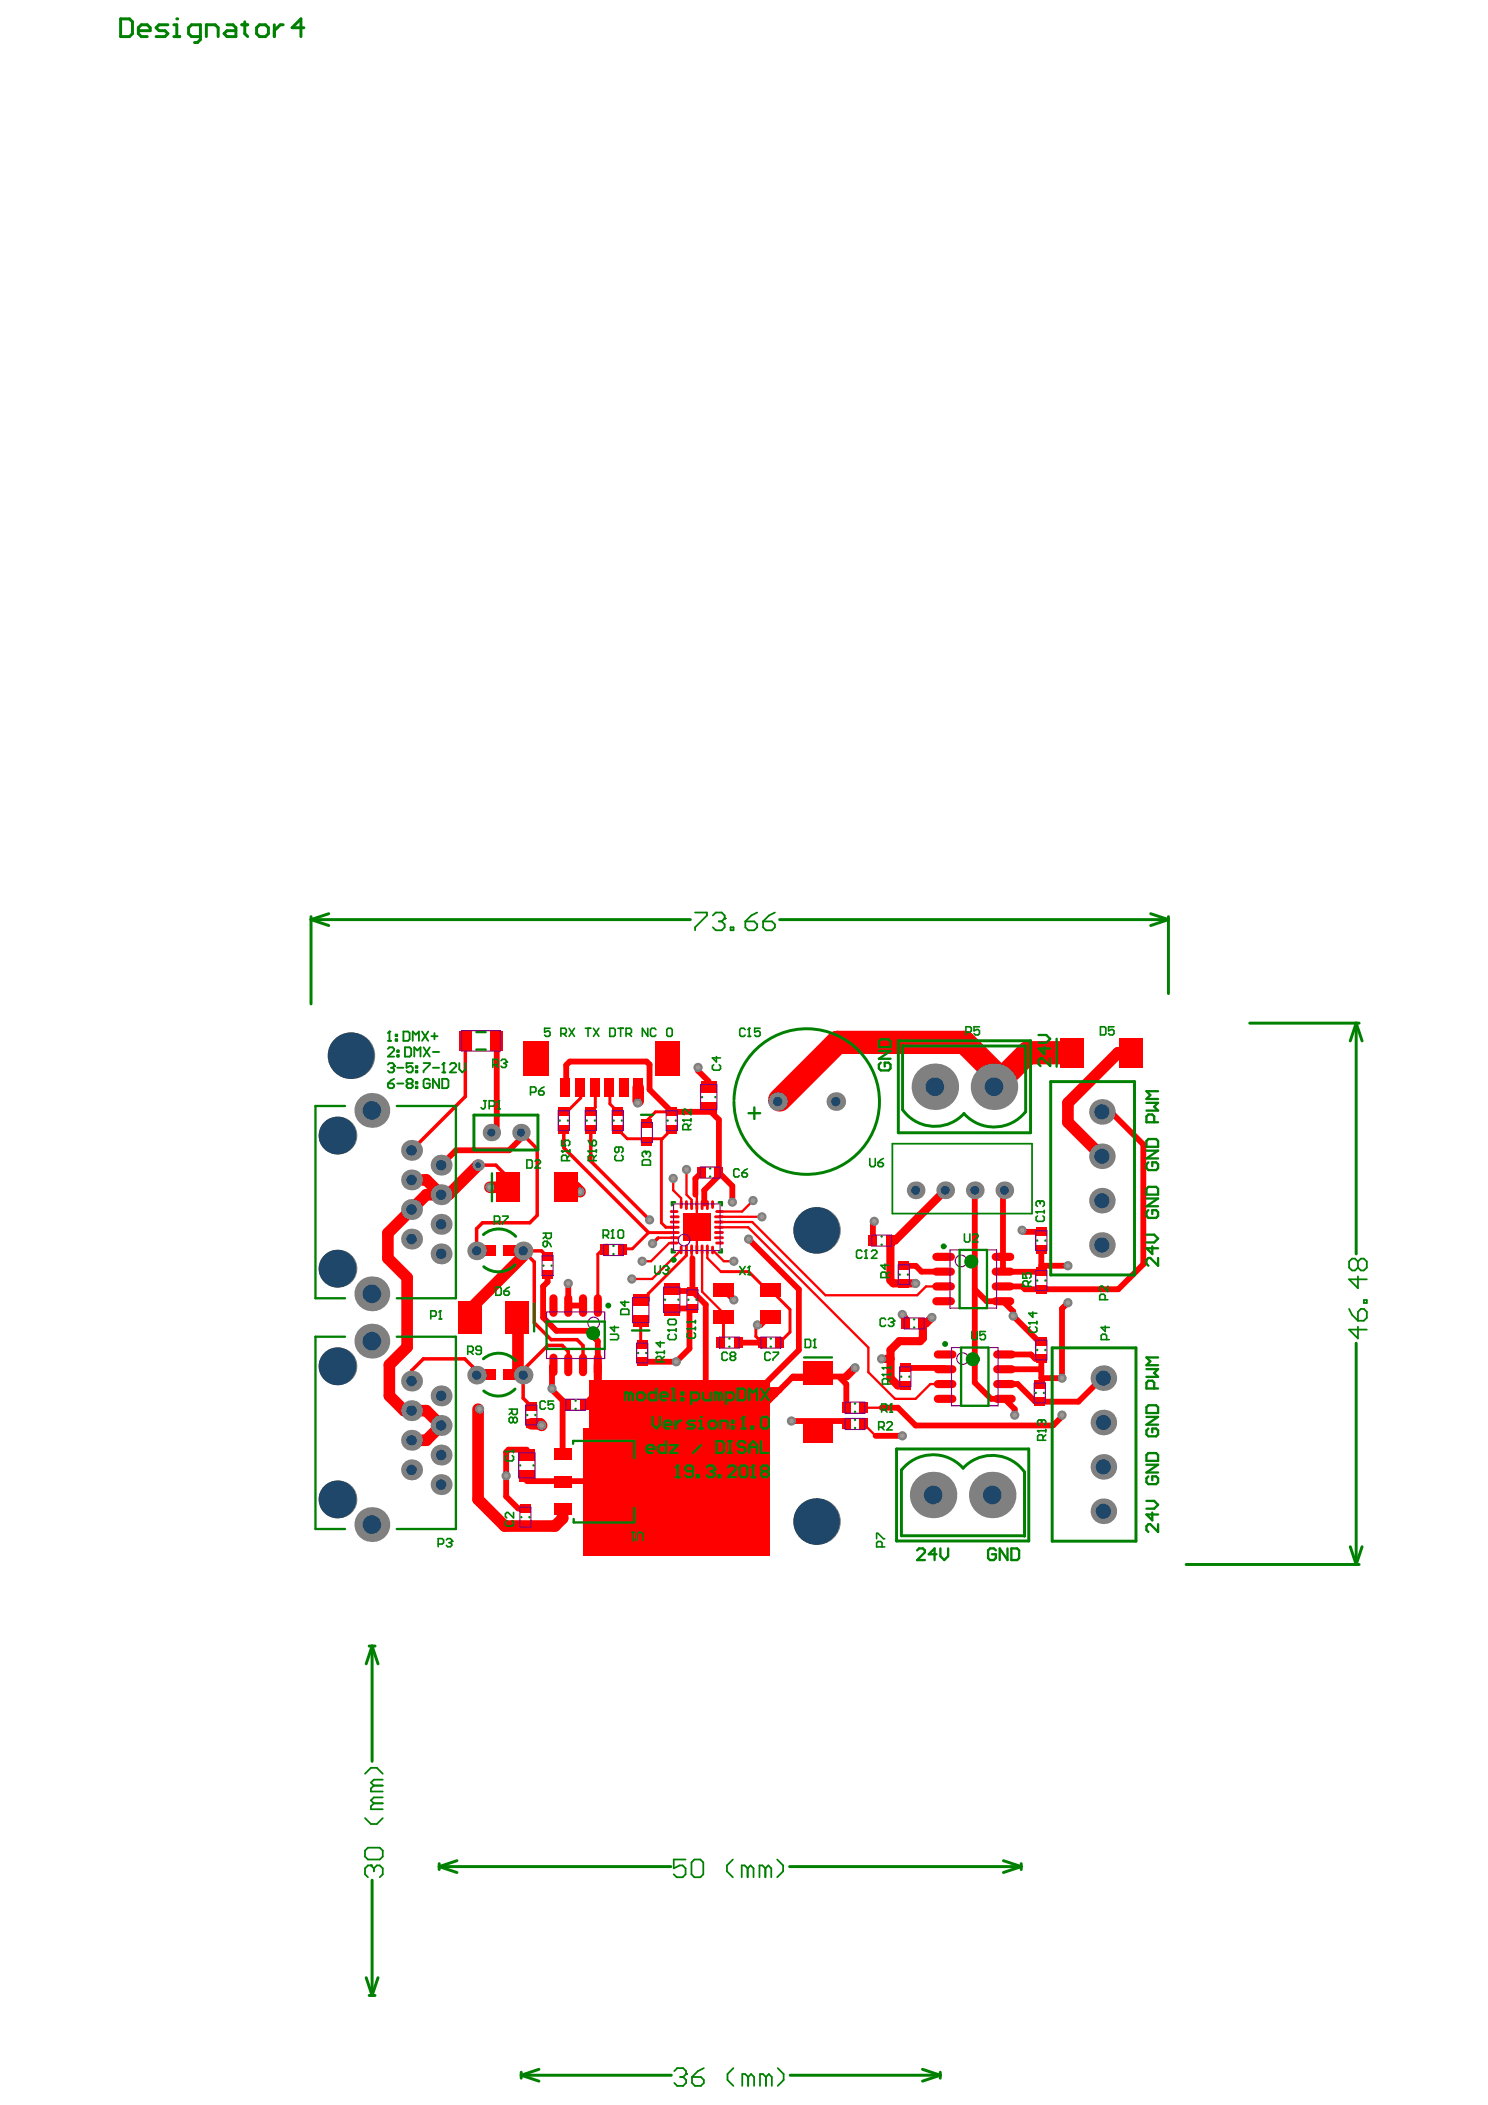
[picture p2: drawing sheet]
<svg xmlns="http://www.w3.org/2000/svg" width="210mm" height="297mm" viewBox="0 0 210 297" stroke-linecap="round" stroke-linejoin="round" font-family="sans-serif">
<path d="M75.8 171.5l-1.1 1M92.8 174.7l-.8 .8M66.4 184.9l-1.1 1.2M73.8 197.3l1.1 1.1" fill="none" stroke="#f00" stroke-width=".49"/>
<path d="M98.5 150.6v.5M101.4 165.5v.4M77.9 195.9v.2M78.1 192.6l-.2 .2M97.7 182.2h.1M102.7 195.7h.4M108.1 198v.2M71.7 204.6l-.3 .3M89.5 209l.2 .2" fill="none" stroke="#f00" stroke-width=".82"/>
<path d="M81.2 167.5l.6 .7" fill="none" stroke="#f00" stroke-width="1.6"/>
<path d="M85.6 175.7l-.5 .5M88 176.2h1.2M93.9 173.2h1.3M95.2 173.9h.1M90.4 189.5l.2 .2M102.1 189.1l-.4 .4M102.1 185.3v.6" fill="none" stroke="#f00" stroke-width=".42"/>
<path d="M90.6 178h1.2M92.9 174.7h-.1M94.4 175.4h.7M95 168l1.1 1.1M98.1 168.6l.2 .2" fill="none" stroke="#f00" stroke-width=".33"/>
<circle cx="107.5" cy="189.5" r=".21" fill="#f00"/>
<path d="M108.1 182h.5" fill="none" stroke="#f00" stroke-width=".42"/>
<path d="M107.5 171.7h.1" fill="none" stroke="#f00" stroke-width=".33"/>
<path d="M111.9 194.2l-.2 .3M116 194.2v.3M118.4 194.4l1 .9M119 200.5l.4 .4" fill="none" stroke="#f00" stroke-width=".82"/>
<circle cx="124.4" cy="198.6" r=".16" fill="#f00"/>
<path d="M133.3 168l-7.1 7.1h-.6v5.6l.4 .4h3.2M84.3 192.6v10M120.6 193l-1.2 1.2M124.4 191.8h1.2M131.5 185.9l-.9 .8h-.4v2.2l-.4 .4h-2.9l-1.3 1.2v4l1 1h1.1" fill="none" stroke="#f00" stroke-width="1.1"/>
<g fill="none" stroke="#f00" stroke-width=".82">
<path d="M70.1 147.5v12.1M79.9 152.5v-2.2l.5-.5h10.8l.4 .4v3.6l3.2 3.1h5.5l1.1 1.1v7.5l1.9 1.9v2.2M89.8 155.6h.2M98.5 151.1l1.5 1.5M156.7 156.9l4.6 4.6v16.9l-3.5 3.5h-13.2l-.4-.4h-2.7M73.7 160.4l-1.9 1.9h-7.5l-2.1 2.1M77.2 179.8v1.1l-.6 .6v4.4l1.9 1.9h4.4l1.4 1.5v3.3M97.7 177.6v4.6M98.9 165.5l-.8 .8v2.3M101.4 165.9l-2.1 2.1v1.8M105.6 174.9l7.1 7v8.6l-5.2 5.2h-4.4l.4 .4h6.5M123.3 172.3l-.2 .2v2.6"/>
<path d="M127.5 178.6h1.7l.8 .8h3.1M137.5 168v27.1l2.3 2.3h1.9l1.4 1.4v.9M141.5 167.3v12.1l5.4 .1v-3l.2-.2M144.2 173.6l.2 .2h2.7M146.9 178.6h3.7M67.2 193.4l-.5 .5M77.9 196.1l1.5 1.5v7.6M77.9 192.8v3.1M80.2 181.1v3.1h2M84.3 196.3l-1.9 1.9M95.4 184.6h1.9v5.7l-1.9 1.9h-4.8M95.4 182.2h2.2"/>
<path d="M97.7 182.2l1.9 1.9v12.2M102.1 182l1.4 1.4v.2M103.3 196.8h6.1M104.1 189.5h3.4M111.9 194.2h7.5M116 194.5h-4.3l-3.6 3.5M116 193.1v1.1M119.4 195.3v3.3M124.4 198.6h2.3l2.5 2.5h19.4l1.2-1.2v-.2M127.3 185.5l.4 .4v.8M127.7 193h5.4l.2 .2M137.5 181.9l1.7 1.7h2.3l1.4 1.5v.6l3.6 3.6h.4"/>
<path d="M141.7 193.2h5l.2 .2M150.6 183.8l-.8 .9v9.8h-2.9v-2.8h-.9l-.6-.6h-3.7M157.1 194.3h-1.5l-3.5 3.5h-6.1l-2.4-2.5h-1.9M71.4 204.9v6.3l1.7 1.7h1M71.7 204.6h2.6M74.3 209h15.2M111.6 200.5h7.4M123.5 202.6h3.8"/>
</g>
<g fill="none" stroke="#f00" stroke-width=".33">
<path d="M92.9 174.7h2.3M94.4 175.4l-2.6 2.6M95 166.3v1.7M96.1 169.1v.9M96.1 176.4l-4.1 4.1h-2.9M96.8 165v3.6l.8 .7v.8M97.6 176.3v5.9M98.3 168.8v7.5M99 176.7v5.6l3.1 3M99.8 176.7v.8l1.9 1.9M100.5 176.4l1.6 1.6h1.4M101.4 173.2h4.1l17 17v3.4l3.8 3.8h2.9l2-2.1h2.1"/>
<path d="M101.4 172.4h4.7l10.3 10.4h13l1.2-1.3h2.5M101.4 171.7h6.1M106.2 169.4l-1.5 1.6h-3.2M121.8 198.6h2.6M121.8 200.9l1.7 1.7"/>
</g>
<path d="M90 153.5v1.9M159.5 148.6h-1.8l-7.1 7v2.8l4.8 4.8M58.1 166.5h2l2.1 2.1M67.4 164.4l-4.1 4.2h-3.2l-5.4 5.4v3.6l2.7 2.7v9.8l-2.5 2.5v4.4l2.1 2.1h1.1M69.1 167.5h2.5M73.8 177.2l-7.4 7.4v.3M79.8 167.5h1.4M58.3 199.1h1.8l2.1 2-2.1 2.1h-2M67.4 198.8v12.8l3.8 3.7h7.1l1.1-1v-1.3M73.1 187.4v5.9l.7 .7M74.9 200.9h1.3l.2 .2" fill="none" stroke="#f00" stroke-width="1.6"/>
<g fill="none" stroke="#f00" stroke-width=".49">
<path d="M65.6 147.5v7.2l-7.5 7.6M73.5 159.8l2.3 2.3v9.4M79.5 159.4v2.6l12 11.9M83.3 159.4v4.4l8.3 8.3M67.4 164.4h2.5l1.5 1.5M73.8 176.5v.7M73.8 176.5h2.6l.8 .9M73.8 176.5l1.6 1.6v8.6l2.3 2.3h3.7l.8 .9v2.7M74.7 172.5h-6.6l-.9 .9v4.2M62.2 196.3v.7M67.2 194h-.4l-.1-.1v-1l-1.1-1.2h-5.9l-1.6 1.7v1.5M71.8 186.1l1.3 1.3"/>
<path d="M73.8 194v3.3M80.2 192.6v-1.9l-.9-.9h-2l-3.4 3.4"/>
</g>
<g fill="none" stroke="#f00" stroke-width=".42">
<path d="M81.9 152.5v2.4l-1.9 2h-.5M84 152.5v3.8l-.7 .6M86 152.5v3.3l1.1 1.1M87.1 159.4l1.4 1.3h4.9M94.5 156.9h-2l-1.5 1.5M94.8 159.4l-1.5 1.4v11.8l.6 .6M85.1 176.2l-.8 .8v7.2M95.2 173.9h-3.7l-2.3 2.3M96.8 176.7v.5l-5.4 5.4v1M101.7 179.4h3.9l2.5 2.6M90.4 186.3v3.2M102.1 185.9v3.2"/>
<path d="M108.6 182l2.8 2.8v3.2l-1.4 1.5M109.3 186.6l-.7-.7-1.2 1.3-.2-.2h-.6v1.6l.9 .9"/>
</g>
<path d="M151.3 148.6h-6.3l-4.8 4.8v-2.1l-4.2-4.2h-17.9l-8.1 8.1" fill="none" stroke="#f00" stroke-width="3.3"/>
<g fill="#f00">
<path d="M68.3 193.3h1.6v1.5h-1.6z" fill-rule="evenodd"/>
<path d="M68.3 175.8h1.6v1.4h-1.6z" fill-rule="evenodd"/>
<path d="M70.9 193.3h2v1.5h-2z" fill-rule="evenodd"/>
<path d="M70.9 175.8h2v1.4h-2z" fill-rule="evenodd"/>
<path d="M83.1 194.7h25.4v10.4h-25.4z" fill-rule="evenodd"/>
<path d="M82.2 201.6h26.3v17.9h-26.3z" fill-rule="evenodd"/>
</g>
<circle cx="99.2" cy="172.3" r=".66" fill="#808080"/>
<circle cx="99.2" cy="172.3" r=".33" fill="#a6968d"/>
<circle cx="99.2" cy="174.1" r=".66" fill="#808080"/>
<circle cx="99.2" cy="174.1" r=".33" fill="#a6968d"/>
<circle cx="97.4" cy="172.3" r=".66" fill="#808080"/>
<circle cx="97.4" cy="172.3" r=".33" fill="#a6968d"/>
<circle cx="97.4" cy="174.1" r=".66" fill="#808080"/>
<circle cx="97.4" cy="174.1" r=".33" fill="#a6968d"/>
<circle cx="98.5" cy="150.6" r=".66" fill="#808080"/>
<circle cx="98.5" cy="150.6" r=".33" fill="#a6968d"/>
<circle cx="90" cy="155.6" r=".66" fill="#808080"/>
<circle cx="90" cy="155.6" r=".33" fill="#a6968d"/>
<circle cx="106.2" cy="169.4" r=".66" fill="#808080"/>
<circle cx="106.2" cy="169.4" r=".33" fill="#a6968d"/>
<circle cx="107.5" cy="171.7" r=".66" fill="#808080"/>
<circle cx="107.5" cy="171.7" r=".33" fill="#a6968d"/>
<circle cx="103.3" cy="169.6" r=".66" fill="#808080"/>
<circle cx="103.3" cy="169.6" r=".33" fill="#a6968d"/>
<circle cx="103.5" cy="178" r=".66" fill="#808080"/>
<circle cx="103.5" cy="178" r=".33" fill="#a6968d"/>
<circle cx="89.1" cy="180.5" r=".66" fill="#808080"/>
<circle cx="89.1" cy="180.5" r=".33" fill="#a6968d"/>
<circle cx="90.6" cy="178" r=".66" fill="#808080"/>
<circle cx="90.6" cy="178" r=".33" fill="#a6968d"/>
<circle cx="95" cy="166.3" r=".66" fill="#808080"/>
<circle cx="95" cy="166.3" r=".33" fill="#a6968d"/>
<circle cx="96.8" cy="165" r=".66" fill="#808080"/>
<circle cx="96.8" cy="165" r=".33" fill="#a6968d"/>
<circle cx="81.8" cy="168.2" r=".66" fill="#808080"/>
<circle cx="81.8" cy="168.2" r=".33" fill="#a6968d"/>
<circle cx="106.9" cy="187" r=".66" fill="#808080"/>
<circle cx="106.9" cy="187" r=".33" fill="#a6968d"/>
<circle cx="144.2" cy="173.6" r=".66" fill="#808080"/>
<circle cx="144.2" cy="173.6" r=".33" fill="#a6968d"/>
<circle cx="111.6" cy="200.5" r=".66" fill="#808080"/>
<circle cx="111.6" cy="200.5" r=".33" fill="#a6968d"/>
<circle cx="77.9" cy="195.9" r=".66" fill="#808080"/>
<circle cx="77.9" cy="195.9" r=".33" fill="#a6968d"/>
<circle cx="123.3" cy="172.3" r=".66" fill="#808080"/>
<circle cx="123.3" cy="172.3" r=".33" fill="#a6968d"/>
<circle cx="105.6" cy="174.9" r=".66" fill="#808080"/>
<circle cx="105.6" cy="174.9" r=".33" fill="#a6968d"/>
<circle cx="120.6" cy="193" r=".66" fill="#808080"/>
<circle cx="120.6" cy="193" r=".33" fill="#a6968d"/>
<circle cx="124.4" cy="191.8" r=".66" fill="#808080"/>
<circle cx="124.4" cy="191.8" r=".33" fill="#a6968d"/>
<circle cx="131.5" cy="185.9" r=".66" fill="#808080"/>
<circle cx="131.5" cy="185.9" r=".33" fill="#a6968d"/>
<circle cx="129.2" cy="181.1" r=".66" fill="#808080"/>
<circle cx="129.2" cy="181.1" r=".33" fill="#a6968d"/>
<circle cx="150.6" cy="178.6" r=".66" fill="#808080"/>
<circle cx="150.6" cy="178.6" r=".33" fill="#a6968d"/>
<circle cx="150.6" cy="183.8" r=".66" fill="#808080"/>
<circle cx="150.6" cy="183.8" r=".33" fill="#a6968d"/>
<circle cx="149.8" cy="194.5" r=".66" fill="#808080"/>
<circle cx="149.8" cy="194.5" r=".33" fill="#a6968d"/>
<circle cx="149.8" cy="199.7" r=".66" fill="#808080"/>
<circle cx="149.8" cy="199.7" r=".33" fill="#a6968d"/>
<circle cx="127.3" cy="202.6" r=".66" fill="#808080"/>
<circle cx="127.3" cy="202.6" r=".33" fill="#a6968d"/>
<circle cx="142.9" cy="185.7" r=".66" fill="#808080"/>
<circle cx="142.9" cy="185.7" r=".33" fill="#a6968d"/>
<circle cx="143.1" cy="199.7" r=".66" fill="#808080"/>
<circle cx="143.1" cy="199.7" r=".33" fill="#a6968d"/>
<circle cx="127.3" cy="185.5" r=".66" fill="#808080"/>
<circle cx="127.3" cy="185.5" r=".33" fill="#a6968d"/>
<circle cx="103.5" cy="183.4" r=".66" fill="#808080"/>
<circle cx="103.5" cy="183.4" r=".33" fill="#a6968d"/>
<circle cx="95.4" cy="192.2" r=".66" fill="#808080"/>
<circle cx="95.4" cy="192.2" r=".33" fill="#a6968d"/>
<circle cx="71.4" cy="208.2" r=".66" fill="#808080"/>
<circle cx="71.4" cy="208.2" r=".33" fill="#a6968d"/>
<circle cx="80.2" cy="181.1" r=".66" fill="#808080"/>
<circle cx="80.2" cy="181.1" r=".33" fill="#a6968d"/>
<circle cx="92" cy="175.5" r=".66" fill="#808080"/>
<circle cx="92" cy="175.5" r=".33" fill="#a6968d"/>
<circle cx="91.6" cy="172.1" r=".66" fill="#808080"/>
<circle cx="91.6" cy="172.1" r=".33" fill="#a6968d"/>
<circle cx="67.6" cy="198.8" r=".66" fill="#808080"/>
<circle cx="67.6" cy="198.8" r=".33" fill="#a6968d"/>
<circle cx="76.4" cy="201.1" r=".66" fill="#808080"/>
<circle cx="76.4" cy="201.1" r=".33" fill="#a6968d"/>
<circle cx="69.1" cy="167.5" r=".66" fill="#808080"/>
<circle cx="69.1" cy="167.5" r=".33" fill="#a6968d"/>
<circle cx="141.7" cy="168" r="1.25" fill="#808080"/>
<circle cx="141.7" cy="168" r=".63" fill="#1f4769"/>
<circle cx="67.4" cy="164.4" r=".82" fill="#808080"/>
<circle cx="67.4" cy="164.4" r=".41" fill="#1f4769"/>
<circle cx="52.5" cy="215.1" r="2.46" fill="#808080"/>
<circle cx="52.5" cy="215.1" r="1.31" fill="#1f4769"/>
<circle cx="52.5" cy="189.3" r="2.46" fill="#808080"/>
<circle cx="52.5" cy="189.3" r="1.31" fill="#1f4769"/>
<circle cx="49.5" cy="149" r="3.3" fill="#808080"/>
<circle cx="49.5" cy="149" r="3.3" fill="#1f4769"/>
<circle cx="62.2" cy="209.5" r="1.48" fill="#808080"/>
<circle cx="62.2" cy="209.5" r=".74" fill="#1f4769"/>
<circle cx="62.2" cy="205.3" r="1.48" fill="#808080"/>
<circle cx="62.2" cy="205.3" r=".74" fill="#1f4769"/>
<circle cx="62.2" cy="201.1" r="1.48" fill="#808080"/>
<circle cx="62.2" cy="201.1" r=".74" fill="#1f4769"/>
<circle cx="67.2" cy="194" r="1.31" fill="#808080"/>
<circle cx="67.2" cy="194" r=".66" fill="#1f4769"/>
<circle cx="62.2" cy="176.9" r="1.48" fill="#808080"/>
<circle cx="62.2" cy="176.9" r=".74" fill="#1f4769"/>
<circle cx="67.2" cy="176.5" r="1.31" fill="#808080"/>
<circle cx="67.2" cy="176.5" r=".66" fill="#1f4769"/>
<circle cx="62.2" cy="168.6" r="1.48" fill="#808080"/>
<circle cx="62.2" cy="168.6" r=".74" fill="#1f4769"/>
<circle cx="62.2" cy="164.4" r="1.48" fill="#808080"/>
<circle cx="62.2" cy="164.4" r=".74" fill="#1f4769"/>
<circle cx="69.3" cy="159.8" r="1.23" fill="#808080"/>
<circle cx="69.3" cy="159.8" r=".58" fill="#1f4769"/>
<circle cx="73.8" cy="194" r="1.31" fill="#808080"/>
<circle cx="73.8" cy="194" r=".66" fill="#1f4769"/>
<circle cx="73.8" cy="176.5" r="1.31" fill="#808080"/>
<circle cx="73.8" cy="176.5" r=".66" fill="#1f4769"/>
<circle cx="73.5" cy="159.8" r="1.23" fill="#808080"/>
<circle cx="73.5" cy="159.8" r=".58" fill="#1f4769"/>
<circle cx="109.7" cy="155.4" r="1.31" fill="#808080"/>
<circle cx="109.7" cy="155.4" r=".66" fill="#1f4769"/>
<circle cx="117.9" cy="155.4" r="1.31" fill="#808080"/>
<circle cx="117.9" cy="155.4" r=".66" fill="#1f4769"/>
<circle cx="129.2" cy="168" r="1.25" fill="#808080"/>
<circle cx="129.2" cy="168" r=".63" fill="#1f4769"/>
<circle cx="133.3" cy="168" r="1.25" fill="#808080"/>
<circle cx="133.3" cy="168" r=".63" fill="#1f4769"/>
<circle cx="131.9" cy="153.4" r="3.3" fill="#808080"/>
<circle cx="131.9" cy="153.4" r="1.31" fill="#1f4769"/>
<circle cx="155.6" cy="207" r="1.81" fill="#808080"/>
<circle cx="155.6" cy="207" r="1.07" fill="#1f4769"/>
<circle cx="155.6" cy="200.7" r="1.81" fill="#808080"/>
<circle cx="155.6" cy="200.7" r="1.07" fill="#1f4769"/>
<circle cx="155.6" cy="194.5" r="1.81" fill="#808080"/>
<circle cx="155.6" cy="194.5" r="1.07" fill="#1f4769"/>
<circle cx="155.4" cy="175.7" r="1.81" fill="#808080"/>
<circle cx="155.4" cy="175.7" r="1.07" fill="#1f4769"/>
<circle cx="155.4" cy="169.4" r="1.81" fill="#808080"/>
<circle cx="155.4" cy="169.4" r="1.07" fill="#1f4769"/>
<circle cx="155.4" cy="163.2" r="1.81" fill="#808080"/>
<circle cx="155.4" cy="163.2" r="1.07" fill="#1f4769"/>
<circle cx="52.5" cy="156.7" r="2.46" fill="#808080"/>
<circle cx="52.5" cy="156.7" r="1.31" fill="#1f4769"/>
<circle cx="52.5" cy="182.6" r="2.46" fill="#808080"/>
<circle cx="52.5" cy="182.6" r="1.31" fill="#1f4769"/>
<circle cx="62.2" cy="197" r="1.48" fill="#808080"/>
<circle cx="62.2" cy="197" r=".74" fill="#1f4769"/>
<circle cx="62.2" cy="172.8" r="1.48" fill="#808080"/>
<circle cx="62.2" cy="172.8" r=".74" fill="#1f4769"/>
<circle cx="131.6" cy="211" r="3.3" fill="#808080"/>
<circle cx="131.6" cy="211" r="1.31" fill="#1f4769"/>
<circle cx="155.6" cy="213.3" r="1.81" fill="#808080"/>
<circle cx="155.6" cy="213.3" r="1.07" fill="#1f4769"/>
<circle cx="155.4" cy="156.9" r="1.81" fill="#808080"/>
<circle cx="155.4" cy="156.9" r="1.07" fill="#1f4769"/>
<circle cx="47.6" cy="192.8" r="2.67" fill="#808080"/>
<circle cx="47.6" cy="192.8" r="2.67" fill="#1f4769"/>
<circle cx="47.6" cy="179" r="2.67" fill="#808080"/>
<circle cx="47.6" cy="179" r="2.67" fill="#1f4769"/>
<circle cx="58.1" cy="207.4" r="1.48" fill="#808080"/>
<circle cx="58.1" cy="207.4" r=".74" fill="#1f4769"/>
<circle cx="58.1" cy="203.2" r="1.48" fill="#808080"/>
<circle cx="58.1" cy="203.2" r=".74" fill="#1f4769"/>
<circle cx="58.1" cy="194.9" r="1.48" fill="#808080"/>
<circle cx="58.1" cy="194.9" r=".74" fill="#1f4769"/>
<circle cx="58.1" cy="174.9" r="1.48" fill="#808080"/>
<circle cx="58.1" cy="174.9" r=".74" fill="#1f4769"/>
<circle cx="58.1" cy="166.5" r="1.48" fill="#808080"/>
<circle cx="58.1" cy="166.5" r=".74" fill="#1f4769"/>
<circle cx="58.1" cy="162.3" r="1.48" fill="#808080"/>
<circle cx="58.1" cy="162.3" r=".74" fill="#1f4769"/>
<circle cx="137.5" cy="168" r="1.25" fill="#808080"/>
<circle cx="137.5" cy="168" r=".63" fill="#1f4769"/>
<circle cx="140.2" cy="153.4" r="3.3" fill="#808080"/>
<circle cx="140.2" cy="153.4" r="1.31" fill="#1f4769"/>
<circle cx="47.6" cy="211.6" r="2.67" fill="#808080"/>
<circle cx="47.6" cy="211.6" r="2.67" fill="#1f4769"/>
<circle cx="47.6" cy="160.2" r="2.67" fill="#808080"/>
<circle cx="47.6" cy="160.2" r="2.67" fill="#1f4769"/>
<circle cx="58.1" cy="199.1" r="1.48" fill="#808080"/>
<circle cx="58.1" cy="199.1" r=".74" fill="#1f4769"/>
<circle cx="58.1" cy="170.7" r="1.48" fill="#808080"/>
<circle cx="58.1" cy="170.7" r=".74" fill="#1f4769"/>
<circle cx="115.2" cy="214.7" r="3.3" fill="#808080"/>
<circle cx="115.2" cy="214.7" r="3.3" fill="#1f4769"/>
<circle cx="140" cy="211" r="3.3" fill="#808080"/>
<circle cx="140" cy="211" r="1.31" fill="#1f4769"/>
<circle cx="115.2" cy="173.6" r="3.3" fill="#808080"/>
<circle cx="115.2" cy="173.6" r="3.3" fill="#1f4769"/>
<g fill="#f00">
<path d="M74.2 200.3h1.5v1.2h-1.5z" fill-rule="evenodd"/>
<path d="M74.2 197.9h1.5v1.1h-1.5z" fill-rule="evenodd"/>
<path d="M81.9 197.5h1.1v1.5h-1.1z" fill-rule="evenodd"/>
<path d="M90.5 160.5h1.5v1.1h-1.5z" fill-rule="evenodd"/>
<path d="M90.5 158h1.5v1.2h-1.5z" fill-rule="evenodd"/>
<path d="M93.7 184.1h2.1v1.6h-2.1z" fill-rule="evenodd"/>
<path d="M93.7 181.1h2.1v1.6h-2.1z" fill-rule="evenodd"/>
</g>
<path d="M94.7 175.4h.8M94.7 174.7h1M94.7 173.9h1M94.7 172.4h1M94.7 171.7h1M94.7 171h.8" fill="none" stroke="#f00" stroke-width=".41"/>
<path d="M98.4 164.7h1.1v1.5h-1.1z" fill-rule="evenodd" fill="#f00"/>
<path d="M100.9 173.9h1M100.9 174.7h1M100.9 171.7h1M100.9 172.4h1M101.1 175.4h.8M101.1 171h.8" fill="none" stroke="#f00" stroke-width=".41"/>
<g fill="#f00">
<path d="M100.8 164.7h1.2v1.5h-1.2z" fill-rule="evenodd"/>
<path d="M118.8 197.9h1.2v1.5h-1.2z" fill-rule="evenodd"/>
<path d="M121.3 197.9h1.1v1.5h-1.1z" fill-rule="evenodd"/>
<path d="M125 174.3h1.2v1.5h-1.2z" fill-rule="evenodd"/>
<path d="M64.7 145.5h1.8v2.8h-1.8z" fill-rule="evenodd"/>
</g>
<path d="M78.1 191.6v2M82.2 191.6v2" fill="none" stroke="#f00" stroke-width="1.1"/>
<path d="M81.2 152.2h1.3v2.6h-1.3z" fill-rule="evenodd" fill="#f00"/>
<path d="M84.3 191.6v2" fill="none" stroke="#f00" stroke-width="1.1"/>
<g fill="#f00">
<path d="M84.7 175.6h1.2v1.5h-1.2z" fill-rule="evenodd"/>
<path d="M85.3 152.2h1.3v2.6h-1.3z" fill-rule="evenodd"/>
<path d="M87.2 175.6h1.1v1.5h-1.1z" fill-rule="evenodd"/>
<path d="M87.3 152.2h1.3v2.6h-1.3z" fill-rule="evenodd"/>
</g>
<path d="M94.7 173.2h1M96.1 169.6v.8M96.1 176v.8" fill="none" stroke="#f00" stroke-width=".41"/>
<g fill="#f00">
<path d="M94 158.8h1.5v1.1h-1.5z" fill-rule="evenodd"/>
<path d="M94 156.3h1.5v1.2h-1.5z" fill-rule="evenodd"/>
</g>
<path d="M97.6 169.6v1M97.6 175.8v1M98.3 169.6v1M98.3 175.8v1M99 169.6v1M99 175.8v1M99.8 169.6v1M99.8 175.8v1" fill="none" stroke="#f00" stroke-width=".41"/>
<path d="M101.1 188.7h1.1v1.5h-1.1z" fill-rule="evenodd" fill="#f00"/>
<path d="M100.9 173.2h1" fill="none" stroke="#f00" stroke-width=".41"/>
<g fill="#f00">
<path d="M118.8 200.2h1.2v1.5h-1.2z" fill-rule="evenodd"/>
<path d="M121.3 200.2h1.1v1.5h-1.1z" fill-rule="evenodd"/>
<path d="M127.1 186h1.2v1.5h-1.2z" fill-rule="evenodd"/>
</g>
<path d="M78.1 183.2v2.1M82.2 183.2v2.1M84.3 183.2v2.1" fill="none" stroke="#f00" stroke-width="1.1"/>
<g fill="#f00">
<path d="M73.4 214.7h1.5v1.2h-1.5z" fill-rule="evenodd"/>
<path d="M73.3 207.4h2.1v1.7h-2.1z" fill-rule="evenodd"/>
<path d="M78.1 204.4h2.5v1.6h-2.5z" fill-rule="evenodd"/>
<path d="M73.3 204.5h2.1v1.6h-2.1z" fill-rule="evenodd"/>
<path d="M79.4 197.5h1.1v1.5h-1.1z" fill-rule="evenodd"/>
<path d="M89.8 191.6h1.5v1.1h-1.5z" fill-rule="evenodd"/>
<path d="M100.6 181h2.9v2h-2.9z" fill-rule="evenodd"/>
<path d="M107.1 181h3v2h-3z" fill-rule="evenodd"/>
<path d="M122.6 174.3h1.1v1.5h-1.1z" fill-rule="evenodd"/>
</g>
<path d="M132.3 195.3h2" fill="none" stroke="#f00" stroke-width="1.1"/>
<path d="M127 194.9h1.4v1.2h-1.4z" fill-rule="evenodd" fill="#f00"/>
<path d="M132.1 181.5h2M132.3 191.1h2" fill="none" stroke="#f00" stroke-width="1.1"/>
<g fill="#f00">
<path d="M126.8 180.5h1.4v1.2h-1.4z" fill-rule="evenodd"/>
<path d="M126.8 178.1h1.4v1.1h-1.4z" fill-rule="evenodd"/>
<path d="M145.9 197.2h1.5v1.2h-1.5z" fill-rule="evenodd"/>
</g>
<path d="M140.7 195.3h2" fill="none" stroke="#f00" stroke-width="1.1"/>
<path d="M145.9 194.8h1.5v1.1h-1.5z" fill-rule="evenodd" fill="#f00"/>
<path d="M140.7 191.1h2" fill="none" stroke="#f00" stroke-width="1.1"/>
<g fill="#f00">
<path d="M146.2 191.2h1.4v1.1h-1.4z" fill-rule="evenodd"/>
<path d="M146.2 188.7h1.4v1.1h-1.4z" fill-rule="evenodd"/>
</g>
<path d="M140.5 181.5h2" fill="none" stroke="#f00" stroke-width="1.1"/>
<g fill="#f00">
<path d="M146.2 181.4h1.4v1.1h-1.4z" fill-rule="evenodd"/>
<path d="M69.2 145.5h1.8v2.8h-1.8z" fill-rule="evenodd"/>
<path d="M73.4 212.3h1.5v1.1h-1.5z" fill-rule="evenodd"/>
<path d="M78.1 212.1h2.5v1.7h-2.5z" fill-rule="evenodd"/>
<path d="M78.1 208.4h2.5v1.6h-2.5z" fill-rule="evenodd"/>
</g>
<path d="M80.2 191.6v2" fill="none" stroke="#f00" stroke-width="1.1"/>
<g fill="#f00">
<path d="M76.5 179.3h1.5v1.1h-1.5z" fill-rule="evenodd"/>
<path d="M76.5 176.8h1.5v1.1h-1.5z" fill-rule="evenodd"/>
<path d="M82.6 158.8h1.5v1.1h-1.5z" fill-rule="evenodd"/>
<path d="M78.8 158.8h1.5v1.1h-1.5z" fill-rule="evenodd"/>
<path d="M78.2 165.5h3.3v4.1h-3.3z" fill-rule="evenodd"/>
<path d="M82.6 156.3h1.5v1.2h-1.5z" fill-rule="evenodd"/>
<path d="M78.8 156.3h1.5v1.2h-1.5z" fill-rule="evenodd"/>
<path d="M83.2 152.2h1.3v2.6h-1.3z" fill-rule="evenodd"/>
<path d="M79.1 152.2h1.3v2.6h-1.3z" fill-rule="evenodd"/>
<path d="M73.9 146.9h3.6v4.9h-3.6z" fill-rule="evenodd"/>
<path d="M89.8 189.1h1.5v1.2h-1.5z" fill-rule="evenodd"/>
<path d="M89.3 185.5h2.1v1.7h-2.1z" fill-rule="evenodd"/>
</g>
<path d="M96.8 175.8v1" fill="none" stroke="#f00" stroke-width=".41"/>
<path d="M89.3 182.6h2.1v1.6h-2.1z" fill-rule="evenodd" fill="#f00"/>
<path d="M96.8 169.6v1" fill="none" stroke="#f00" stroke-width=".41"/>
<g fill="#f00">
<path d="M86.4 158.8h1.5v1.1h-1.5z" fill-rule="evenodd"/>
<path d="M89.4 152.2h1.3v2.6h-1.3z" fill-rule="evenodd"/>
<path d="M92.4 146.9h3.5v4.9h-3.5z" fill-rule="evenodd"/>
<path d="M86.4 156.3h1.5v1.2h-1.5z" fill-rule="evenodd"/>
<path d="M103.5 188.7h1.2v1.5h-1.2z" fill-rule="evenodd"/>
<path d="M109.4 188.7h1.1v1.5h-1.1z" fill-rule="evenodd"/>
<path d="M106.9 188.7h1.2v1.5h-1.2z" fill-rule="evenodd"/>
</g>
<path d="M100.5 169.6v.8M100.5 176v.8" fill="none" stroke="#f00" stroke-width=".41"/>
<g fill="#f00">
<path d="M98.9 152.5h2.1v1.7h-2.1z" fill-rule="evenodd"/>
<path d="M98.9 155.5h2.1v1.6h-2.1z" fill-rule="evenodd"/>
<path d="M113.3 200.3h4.2v3.3h-4.2z" fill-rule="evenodd"/>
<path d="M113.3 192.1h4.2v3.3h-4.2z" fill-rule="evenodd"/>
</g>
<path d="M132.3 197.4h2M132.3 193.2h2" fill="none" stroke="#f00" stroke-width="1.1"/>
<g fill="#f00">
<path d="M127 192.5h1.4v1.1h-1.4z" fill-rule="evenodd"/>
<path d="M129.6 186h1.2v1.5h-1.2z" fill-rule="evenodd"/>
</g>
<path d="M132.1 179.4h2M132.1 177.4h2M140.5 179.4h2M140.5 177.4h2M132.1 183.6h2M140.5 183.6h2M140.7 197.4h2M140.7 193.2h2" fill="none" stroke="#f00" stroke-width="1.1"/>
<g fill="#f00">
<path d="M146.2 178.9h1.4v1.1h-1.4z" fill-rule="evenodd"/>
<path d="M146.2 175.7h1.4v1.2h-1.4z" fill-rule="evenodd"/>
<path d="M146.2 173.3h1.4v1.1h-1.4z" fill-rule="evenodd"/>
<path d="M157.8 146.5h3.3v4.1h-3.3z" fill-rule="evenodd"/>
<path d="M64.7 183.6h3.2v4.6h-3.2z" fill-rule="evenodd"/>
</g>
<path d="M80.2 183.2v2.1" fill="none" stroke="#f00" stroke-width="1.1"/>
<g fill="#f00">
<path d="M88.5 206.5h2.4v5.4h-2.4z" fill-rule="evenodd"/>
<path d="M100.6 184.9h2.9v2h-2.9z" fill-rule="evenodd"/>
<path d="M107.1 184.9h3v2h-3z" fill-rule="evenodd"/>
<path d="M96.9 184.1h1.5v1.1h-1.5z" fill-rule="evenodd"/>
<path d="M96.9 181.6h1.5v1.2h-1.5z" fill-rule="evenodd"/>
<path d="M70 165.5h3.3v4.1h-3.3z" fill-rule="evenodd"/>
<path d="M149.6 146.5h3.3v4.1h-3.3z" fill-rule="evenodd"/>
<path d="M96.3 171.2h4v4h-4z" fill-rule="evenodd"/>
<path d="M71.2 183.6h3.3v4.6h-3.3z" fill-rule="evenodd"/>
</g>
<g fill="none" stroke="#800080" stroke-width=".16">
<path d="M65.1 145.4h5.5v2.9h-5.5zM78.8 156.7h1.5v2.8h-1.5zM82.6 156.7h1.5v2.8h-1.5zM86.4 156.7h1.5v2.8h-1.5zM90.5 158.4h1.5v2.8h-1.5zM94 156.7h1.5v2.8h-1.5zM98.8 153h2.3v3.6h-2.3zM76.5 177.2h1.5v2.8h-1.5zM85.1 175.6h2.8v1.6h-2.8zM95 169.9h6.6v6.6h-6.6zM98.8 164.7h2.8v1.5h-2.8zM123 174.3h2.8v1.5h-2.8z"/>
<path d="M126.7 178.5h1.6v2.8h-1.6zM134 176.4h6.6v8.2h-6.6zM146.1 173.7h1.6v2.8h-1.6zM146.1 179.3h1.6v2.8h-1.6zM74.2 198.3h1.5v2.8h-1.5zM77.1 185.1h8.2v6.6h-8.2zM79.8 197.4h2.8v1.6h-2.8zM89.2 183.1h2.3v3.5h-2.3zM89.8 189.5h1.6v2.8h-1.6zM93.6 181.6h2.3v3.6h-2.3zM96.9 182h1.6v2.8h-1.6zM101.5 188.7h2.8v1.5h-2.8z"/>
<path d="M107.3 188.7h2.8v1.5h-2.8zM119.2 197.9h2.8v1.5h-2.8zM126.9 192.9h1.6v2.8h-1.6zM127.6 186h2.8v1.5h-2.8zM134.2 190.2h6.6v8.2h-6.6zM145.9 195.2h1.6v2.8h-1.6zM146.1 189.1h1.6v2.8h-1.6zM73.2 205h2.3v3.6h-2.3zM73.3 212.7h1.6v2.8h-1.6zM119.2 200.2h2.8v1.5h-2.8z"/>
<circle cx="96.5" cy="175" r=".82"/>
<circle cx="135.6" cy="177.9" r=".82"/>
<circle cx="83.7" cy="186.7" r=".82"/>
<circle cx="135.8" cy="191.7" r=".82"/>
</g>
<g fill="none" stroke="#008000" stroke-width=".42">
<path d="M17 2.7h1.3l.4 .4v1.6l-.4 .5h-1.3zM19.5 4.3h1.7v-.4l-.4-.4h-.9l-.4 .4v.8l.4 .5h.9M23.7 3.5h-1.3l-.4 .4 .4 .4h.9l.4 .4-.4 .5h-1.3M24.5 5.2h.9M24.5 3.5h.4v1.7M43.9 129.8l2.5 .8M43.9 129.4v12.3M43.9 129.8h53.5M46.4 128.9l-2.5 .9M110 129.8h54.8M162.3 128.9l2.5 .9M164.8 129.4v10.8"/>
<path d="M164.8 129.8l-2.5 .8M66.9 157.4h9v4.9h-9zM126.7 146.9h18.7v12.9h-18.7zM127.3 156.6v-9h17.4v9.3l-.1 .1M148.2 152.6h11.8v27.3h-11.8zM176.3 144.4h15.4M191.3 144.4l.8 2.5M191.3 144.4l-.8 2.5M191.3 144.4v32.5M148.4 190.2h11.8v27.3h-11.8zM191.3 189.5v31.3M126.5 204.5h18.6v13h-18.6z"/>
<path d="M127.3 207.3l-.1 .1v9.3l17.3 .1v-9.1M190.5 218.3l.8 2.5M192.1 218.3l-.8 2.5M52.1 232.3h.8M52.5 232.3l-.8 2.5M52.5 232.3v16.2M52.5 232.3l.8 2.5M167.3 220.8h24.4M51.7 279.1l.8 2.5M52.5 265.3v16.3M53.3 279.1l-.8 2.5M62 263v.8"/>
<path d="M62 263.4l2.5 .8M62 263.4h32.6M64.5 262.6l-2.5 .8M111.4 263.4h32.7M141.6 262.6l2.5 .8M144.1 263v.8M144.1 263.4l-2.5 .8M52.1 281.6h.8M73.5 292.4v.9M73.5 292.8l2.5 .9M73.5 292.8h21.2M76 292l-2.5 .8"/>
<path d="M111.5 292.8h21.1M130.1 292l2.5 .8M132.6 292.4v.9M132.6 292.8l-2.5 .9"/>
</g>
<g fill="none" stroke="#008000" stroke-width=".33">
<path d="M48.7 156.1h-4.2v27.1h4.2M56 156.1h8.3v27.1h-8.3M67.2 148.1h1.3M67.2 145.6h1.3M79 158.1h.1M80.1 158.1h.1M82.8 158.1h.1M83.9 158.1h.1M86.6 158.1h.1M87.7 158.1h.1M90.4 157.3h1.7M94.2 158.1h.1"/>
<path d="M95.3 158.1h.1M99 154.8h.1M100.9 154.8h.1M105.6 157.1h1.6M106.4 156.3v1.6M124 148.3h1.6l-1.6 1.1h1.6M124.3 150l-.3 .2v.6l.3 .2h1l.3-.2v-.6l-.3-.2h-.5v.5M124.3 146.7h1l.3 .2v.9h-1.6v-.9zM146.5 146.1h1.1l.5 .5-.5 .5h-1.1M147.3 147.7v1.1l-.8-.8h1.6M148.1 149.3v1.1l-1.1-1.1h-.2l-.3 .3v.6l.3 .2M149.1 146.6v3.9"/>
<path d="M161.7 155.6h1.7l-.6 .6 .6 .5h-1.7M162.8 158.4v-.9l-.3-.2h-.5l-.3 .2v.9h1.7M163.4 154h-1.7l.6 .5-.6 .6h1.7M69.4 165.6v3.9M76.7 178.6h.1M77.8 178.6h.1M86.5 177h.1M86.5 175.8h.1M94.8 176.3v.4h.4M95.2 169.6h-.4v.5M100.2 164.9h.1M100.2 166h.1"/>
<path d="M101.4 169.6h.4v.5M101.8 176.3v.4h-.4M124.4 174.5h.1M124.4 175.6h.1M126.9 179.8v.1M128.1 179.8v.1M135.4 176.4h3.8v8.2h-3.8zM146.3 175v.1M147.5 175v.1M161.7 174.2h1.1l.6 .6-.6 .5h-1.1M161.7 162.4h1.7l-1.7 1.1h1.7M161.7 169.1h1.7l-1.7 1.1h1.7"/>
<path d="M162 160.7h1.1l.3 .3v.8h-1.7v-.8zM162 164l-.3 .3v.5l.3 .3h1.1l.3-.3v-.5l-.3-.3h-.6v.6M162 167.5h1.1l.3 .3v.8h-1.7v-.8zM162 170.8l-.3 .2v.6l.3 .3h1.1l.3-.3v-.6l-.3-.2h-.6v.5M162.5 175.9v1.1l-.8-.9h1.7M163.4 177.5v1.1l-1.1-1.1h-.3l-.3 .3v.5l.3 .3M48.7 188.6h-4.2v27.2h4.2M56 188.6h8.3v27.2h-8.3M74.4 199.7h.1M75.3 183.9v4M75.5 199.7h.1M77.1 186.5h8.2v3.8h-8.2z"/>
<path d="M81.2 197.7h.1M81.2 198.8h.1M89.1 187.7h2.5M90 190.9h.1M91.2 190.9h.1M93.8 183.4h.1M95.7 183.4h.1M97.1 183.4h.1M98.3 183.4h.1M102.9 188.9h.1M102.9 190h.1M108.7 188.9h.1"/>
<path d="M108.7 190h.1M113.4 191.5h4M120.6 198.1h.1M120.6 199.2h.1M127.1 194.2v.1M128.3 194.2v.1M128.9 187.3h.1M128.9 186.2h.1M135.6 190.2h3.8v8.2h-3.8zM146.1 196.5v.1M146.3 180.7h.1M146.3 190.5h.1"/>
<path d="M147.3 196.5v.1M147.5 180.7h.1M147.5 190.5h.1M161.7 193.2h1.7l-.6 .5 .6 .6h-1.7M161.7 199.9h1.7l-1.7 1.1h1.7M162 198.3h1.1l.3 .3v.8h-1.7v-.8zM162.8 195.9v-.8l-.3-.3h-.5l-.3 .3v.8h1.7M163.4 191.6h-1.7l.6 .5-.6 .5h1.7M73.4 206.8h.1M73.5 214.1h.1M74.7 214.1h.1M75.3 206.8h.1"/>
<path d="M80.8 203.7v-.4h8.7v2.5M89.5 212.8v2h-8.6v-.5M120.6 200.4h.1M120.6 201.5h.1M129.4 218.8l.2-.3h.6l.3 .3v.2l-1.1 1.1h1.1M132.1 219.3h-1.1l.8-.8v1.6M132.7 218.5v1.1l.5 .5 .6-.5v-1.1M140.5 218.8l-.3-.3h-.5l-.3 .3v1.1l.3 .2h.5l.3-.2v-.6h-.6M142.1 218.5v1.6l-1.1-1.6v1.6M142.7 218.5h.8l.3 .3v1.1l-.3 .2h-.8zM161.7 206.7h1.7l-1.7 1.1h1.7M161.7 211.8h1.1l.6 .5-.6 .6h-1.1"/>
<path d="M162 208.3l-.3 .3v.6l.3 .2h1.1l.3-.2v-.6l-.3-.3h-.6v.6M162 201.6l-.3 .3v.5l.3 .3h1.1l.3-.3v-.5l-.3-.3h-.6v.5M162 205h1.1l.3 .3v.8h-1.7v-.8zM162.5 213.4v1.1l-.8-.8h1.7M163.4 215.1v1.1l-1.1-1.1h-.3l-.3 .3v.5l.3 .3"/>
</g>
<g fill="none" stroke="#008000" stroke-width=".25">
<path d="M125.9 161.4h19.7v9.9h-19.7zM51.5 256.6l.8 .8h.9l.8-.8M51.5 250.3l.8-.8h.9l.8 .8M52.7 254.5l-.4 .4v.4h1.7M52.7 252l-.4 .4v.4h1.7M52.7 254.5h1.3M52.7 252h1.3M54 253.6h-1.3l-.4 .5 .4 .4M54 251.1h-1.3l-.4 .4 .4 .5M51.5 261.1l.4-.4h1.7l.4 .4v.9l-.4 .4h-1.7l-.4-.4zM52.3 263.2h.1M52.3 263.2h-.4l-.4 .4v.9l.4 .4"/>
<path d="M52.3 263.2l.4 .4M52.7 263.6l.5-.4h.4l.4 .4v.9l-.4 .4M52.7 263.6v.5"/>
</g>
<g fill="none" stroke="#008000" stroke-width=".23">
<path d="M68.2 155.3h.4M68.4 155.3v1l-.2 .2h-.2l-.1-.2M69 156.1h.6l.2-.2v-.4l-.2-.2h-.6v1.2M69.5 150.2h.6l.2-.1v-.4l-.2-.2h-.6v1.1M69.9 150.2l.4 .4M70.2 156.5h.3M70.3 155.3h.1M70.3 155.3l-.1 .2M70.3 155.3v1.2M70.7 149.7l.2-.2h.3l.2 .2v.2M71.1 150.1h.1M71.2 150.1l.2 .1v.2l-.2 .2h-.3l-.2-.2"/>
<path d="M71.4 149.9h.1M71.4 149.9l-.2 .2M74.8 154.1h.6l.2-.2v-.3l-.2-.2h-.6v1.1M76 153.9h.6l.2 .2v.2l-.2 .2h-.4l-.2-.2zM76.8 153.4l-.4 .2-.4 .3M77.6 145.1h-.8v.6l.4-.2h.2l.2 .2v.4l-.2 .1h-.4l-.2-.1M79.1 145.9h.6l.2-.2v-.4l-.2-.2h-.6v1.1M79.5 145.9l.4 .3M80.3 145.1l.7 1.1M81 145.1l-.7 1.1M82.6 145.1h.7M83 145.1v1.1"/>
<path d="M83.7 145.1l.8 1.1M84.5 145.1l-.8 1.1M86 145.1h.6l.2 .2v.8l-.2 .1h-.6zM87.2 145.1h.7M87.5 145.1v1.1M88.3 145.9h.6l.2-.2v-.4l-.2-.2h-.6v1.1M88.7 145.9l.4 .3M91.4 145.1v1.1l-.8-1.1v1.1M92.5 145.3l-.2-.2h-.3l-.2 .2v.8l.2 .1h.3l.2-.1M94.2 145.1h.4l.2 .2v.8l-.2 .1h-.4l-.1-.1v-.8zM96.3 158.1h.1M96.3 158.1l.2 .2"/>
<path d="M96.3 158.1h1.2M97.1 159.4v-.6l-.2-.2h-.4l-.2 .2v.6h1.2M97.5 156.5v.8l-.8-.8h-.2l-.2 .2v.4l.2 .2M97.5 158.6l-.4 .4M97.5 157.9v.4M100.7 150.2l-.2 .2v.4l.2 .2h.7l.2-.2v-.4l-.2-.2M101.1 149.1v.8l-.6-.6h1.1M105.1 145.3l-.2-.2h-.4l-.2 .2v.8l.2 .1h.4l.2-.1M105.5 146.2h.4M105.7 145.1h.1M105.7 145.1v1.1M105.7 145.1l-.2 .2"/>
<path d="M107.2 145.1h-.7v.6l.3-.2h.2l.2 .2v.4l-.2 .1h-.4l-.1-.1M136.3 145.7h.5l.2-.2v-.4l-.2-.2h-.5v1.1M138.2 144.9h-.8v.6l.4-.2h.2l.2 .2v.3l-.2 .2h-.4l-.2-.2M155.2 144.9h.6l.2 .2v.7l-.2 .2h-.6zM157.1 144.9h-.7v.6l.4-.2h.2l.1 .2v.3l-.1 .2h-.4l-.2-.2M69.7 172.4h.6l.2-.2v-.4l-.2-.2h-.6v1.2M70.1 172.4l.4 .4M70.9 171.6h.7v.2l-.7 .8v.2M74.3 163.7h.6l.2 .2v.7l-.2 .2h-.6zM75.5 163.9l.2-.2h.3l.2 .2v.2l-.7 .7h.7M76.6 174h1.2v.6l-.2 .2h-.4l-.2-.2v-.6M76.8 175.2h.4v.5l-.2 .2h-.2l-.2-.2v-.4z"/>
<path d="M77 174.4l-.4 .4M77.2 175.2l.4 .3 .2 .4M79.2 162.4h.1M79.2 160.9v.8h.6l-.2-.4v-.2l.2-.2h.4l.2 .2v.4l-.2 .2M79.2 162.4l.2 .2M79.2 162.4h1.2M80 163.8v-.6l-.2-.2h-.4l-.2 .2v.6h1.2M80.4 163l-.4 .4M80.4 162.2v.4M83 162.4h.1M83 162.4h1.1M83 162.4l.2 .2"/>
<path d="M83 160.9l.2 .4 .3 .4M83.5 161.1l.2-.2h.2l.2 .2v.4l-.2 .2h-.4zM83.7 163.8v-.6l-.2-.2h-.3l-.2 .2v.6h1.1M84.1 163l-.4 .4M84.1 162.2v.4M86.9 163l-.2 .2v.4l.2 .2h.8l.2-.2v-.4l-.2-.2M87.3 161.9v.5l-.2 .2h-.2l-.2-.2v-.3l.2-.2h.8l.2 .2v.3l-.2 .2M90.8 163.6h.8l.2 .2v.6h-1.2v-.6zM91 162.5h.1M91 162.5h-.2l-.2 .2v.4l.2 .2M91 162.5l.2 .2M91.2 162.7l.2-.2h.2l.2 .2v.4l-.2 .2"/>
<path d="M91.2 162.7v.2M92.4 178.6v1l.2 .2h.4l.1-.2v-1M93.5 178.8l.2-.2h.4l.2 .2v.2M93.9 179.2h.2M94.1 179.2l.2 .2v.2l-.2 .2h-.4l-.2-.2M94.3 179h.1M94.3 179l-.2 .2M104.3 165.1l-.2-.2h-.4l-.2 .2v.8l.2 .2h.4l.2-.2M104.3 178.7l.8 1.2M104.7 165.5h.5l.2 .2v.2l-.2 .2h-.3l-.2-.2zM105.1 178.7l-.8 1.2M105.4 164.9l-.4 .2-.3 .4"/>
<path d="M105.5 179.9h.4M105.7 178.7h.1M105.7 178.7v1.2M105.7 178.7l-.2 .2M121.6 176.6l-.2-.2h-.4l-.2 .2v.8l.2 .2h.4l.2-.2M122 177.6h.4M122.2 176.4h.1M122.2 176.4v1.2M122.2 176.4l-.2 .2M122.7 163.5v.9l.2 .2h.4l.2-.2v-.9M122.9 176.6l.2-.2h.4l.2 .2v.2l-.8 .8h.8M123.8 164h.6l.2 .2v.2l-.2 .2h-.4l-.2-.2z"/>
<path d="M124.6 163.5l-.4 .2-.4 .3M124.8 178.4v.7l-.5-.5h1.1M125.4 179.5l-.4 .4M136 174.1v1l.2 .2h.4l.2-.2v-1M137.2 174.3l.2-.2h.4l.2 .2v.2l-.8 .8h.8M144.3 179.6v.8h.6l-.2-.4v-.2l.2-.2h.3l.2 .2v.4l-.2 .2M146.2 171h.1M146.2 171h1.1M146.2 171l.1 .2M146.3 171.6l-.1 .2v.4l.1 .1h.8l.2-.1v-.4l-.2-.2M146.5 169.5h.1M146.5 169.5h-.2l-.1 .2v.3l.1 .2"/>
<path d="M146.5 169.5l.2 .2M146.7 169.7l.2-.2h.2l.2 .2v.3l-.2 .2M146.7 169.7v.2M147.3 170.8v.4M60.8 185.7h.5l.2-.2v-.3l-.2-.2h-.5v1.1M61.9 186.1h.4M62.1 185h.1M62.1 185l-.2 .2M62.1 185v1.1M66 190.7h.6l.1-.2v-.3l-.1-.2h-.6v1.1M66.4 190.7l.3 .4M67.9 190.5h-.6l-.2-.1v-.2l.2-.2h.4l.2 .2v.7l-.2 .2h-.4l-.2-.2"/>
<path d="M69.9 181.6h.6l.2 .2v.8l-.2 .2h-.6zM71.1 182.2h.6l.2 .2v.2l-.2 .2h-.4l-.2-.2zM71.8 198.8h1.2v.6l-.2 .2h-.4l-.2-.2v-.6M71.9 181.6l-.4 .2-.4 .4M72.2 199.2l-.4 .4M76.9 197.9l-.1-.2h-.4l-.2 .2v.8l.2 .2h.4l.1-.2M78.1 197.7h-.8v.6l.6-.2 .2 .2v.4l-.2 .2h-.4l-.2-.2M86.1 188.3h1l.1 .2v.4l-.1 .1h-1M86.7 187.1v.8l-.6-.6h1.1M87.8 184.7h.7l.2 .2v.6h-1.1v-.6zM88.1 183.6v.7l-.5-.5h1.1M92.6 190.8h.1"/>
<path d="M92.6 190.8h1.1M92.6 190.8l.2 .2M93.1 189.3v.8l-.5-.6h1.1M93.3 192.2v-.6l-.2-.2h-.3l-.2 .2v.6h1.1M93.7 191.4l-.4 .4M93.7 190.6v.4M94.2 187.7h.1M94.2 187.7h1.2M94.2 187.7l.2 .2M94.4 188.3l-.2 .2v.3l.2 .2h.8l.2-.2v-.3l-.2-.2M94.4 186.2h.8l.2 .2v.3l-.2 .2h-.8l-.2-.2v-.3zM95.4 187.5v.4"/>
<path d="M96.9 187.5h.1M96.9 186.5h.1M96.9 187.5h1.2M96.9 187.5l.2 .2M96.9 186.5h1.2M96.9 186.5l.2 .2M97.1 188.1l-.2 .2v.3l.2 .2h.8l.2-.2v-.3l-.2-.2M98.1 186.3v.4M98.1 187.3v.4M102.6 191l-.2-.2h-.4l-.2 .2v.8l.2 .2h.4l.2-.2M103.2 191.4l-.2-.2v-.2l.2-.2h.4l.2 .2v.2l-.2 .2M103.2 191.4l-.2 .2v.2l.2 .2h.4l.2-.2v-.2l-.2-.2"/>
<path d="M103.2 191.4h.4M108.7 191l-.2-.2h-.4l-.2 .2v.8l.2 .2h.4l.2-.2M109 190.8h.8v.2l-.8 .8v.2M113.6 189h.6l.2 .2v.8l-.2 .2h-.6zM114.7 190.2h.4M114.9 189h.1M114.9 189l-.2 .2M114.9 189v1.2M124.4 198.9h.5l.2-.2v-.4l-.2-.2h-.5v1.2M124.5 194h.1M124.5 193h.1M124.5 194l.2 .2"/>
<path d="M124.5 194h1.1M124.5 193h1.1M124.5 193l.2 .2M124.8 198.9l.3 .4M124.9 186.2l-.2-.2h-.3l-.2 .2v.8l.2 .2h.3l.2-.2M125 180.3v-.6l-.2-.2h-.3l-.2 .2v.6h1.1M125.2 195.3v-.6l-.2-.2h-.3l-.2 .2v.6h1.1M125.3 186.2l.2-.2h.4l.2 .2v.2M125.5 199.3h.4M125.6 194.5l-.4 .4M125.6 192.8v.4M125.6 193.8v.4"/>
<path d="M125.7 186.6h.2M125.7 198.1h.1M125.7 198.1l-.2 .2M125.7 198.1v1.2M125.9 186.6l.2 .2v.2l-.2 .2h-.4l-.2-.2M126.1 186.4h.1M126.1 186.4l-.2 .2M137.1 187.9v1l.2 .1h.4l.2-.1v-1M139 187.9h-.8v.6l.4-.2h.2l.2 .2v.4l-.2 .1h-.4l-.2-.1M145 181.5v-.6l-.1-.1h-.4l-.2 .1v.6h1.1M145.1 186.7h.1M145.1 186.7h1.2"/>
<path d="M145.1 186.7l.2 .2M145.3 187.2l-.2 .2v.4l.2 .2h.8l.2-.2v-.4l-.2-.2M145.4 180.8l-.4 .3M145.7 185.1v.8l-.6-.6h1.2M146.3 186.5v.4M155.9 183.4v-.6l-.2-.2h-.4l-.2 .2v.6h1.2M155.9 187.1v.8l-.6-.6h1.2M156.1 189v-.5l-.2-.2h-.4l-.2 .2v.5h1.2M156.3 181.5v.8l-.8-.8h-.2l-.2 .2v.4l.2 .2M61.8 217.9h.6l.2-.2v-.4l-.2-.2h-.6v1.2M63 217.3l.1-.2h.4l.2 .2v.2M63.3 217.7h.2"/>
<path d="M63.5 217.7l.2 .2v.2l-.2 .2h-.4l-.1-.2M63.7 217.5h.1M63.7 217.5l-.2 .2M71.3 204.8h.1M71.3 204.8h1.1M71.3 204.8l.2 .2M71.5 205.4l-.2 .2v.4l.2 .2h.8l.1-.2v-.4l-.1-.2M71.5 214.6l-.2 .2v.4l.2 .1h.8l.1-.1v-.4l-.1-.2M72.4 200.2l.2-.2h.2l.2 .2v.4l-.2 .2h-.2l-.2-.2M72.4 200.2l-.2-.2h-.2l-.2 .2v.4l.2 .2h.2l.2-.2M72.4 200.2v.4M72.4 213.4v.8l-.7-.8h-.2l-.2 .2v.4l.2 .2"/>
<path d="M72.4 204.6v.4M89.2 216.2h.3M89.4 217.4h.1M89.4 216.2v1.2M89.5 217.2l-.1 .2M89.9 217.4v-1l.2-.2h.4l.2 .2v1M123.7 217.1v-.7h.1l.8 .7h.2M124 201.4h.5l.2-.2v-.4l-.2-.2h-.5v1.2M124.3 201.4l.4 .4M124.4 218.3v-.6l-.2-.2h-.4l-.1 .2v.6h1.1M125.1 200.8l.2-.2h.4l.2 .2v.2l-.8 .8h.8M146.4 201.9h.1"/>
<path d="M146.4 201.9l.2 .2M146.4 201.9h1.1M146.7 200.4h.1M146.7 200.4h-.1l-.2 .2v.3l.2 .2M146.7 200.4l.2 .2M146.9 200.6l.2-.2h.2l.2 .2v.3l-.2 .2M146.9 200.6v.1M147.1 203.2v-.5l-.2-.2h-.3l-.2 .2v.5h1.1M147.5 202.5l-.4 .4M147.5 201.7v.4"/>
</g>
<path d="M54.7 148l.2-.2h.5l.2 .2v.2l-.9 .9h.9M56 148.9h.3v.2h-.3zM56 148.2h.3v.2h-.3zM57.1 147.8h.7l.2 .2v.9l-.2 .2h-.7zM58.4 149.1v-1.3l.5 .4 .4-.4v1.3M59.8 147.8l.8 1.3M60.6 147.8l-.8 1.3M61.1 148.4h.8" fill="none" stroke="#008000" stroke-width=".26"/>
<circle cx="24.9" cy="2.7" r=".21" fill="#008000"/>
<path d="M28.3 5.2h-1.3l-.4-.5v-.8l.4-.4h1.3v2.1l-.4 .4h-.5M29.1 5.2v-1.7h1.3l.4 .4v1.3M32 3.5h.9l.4 .4v1.3h-1.3l-.4-.5 .4-.4h1.3M34.1 3.5h.8M34.5 3.1v1.6l.4 .5M36.6 3.5h.8l.5 .4v.8l-.5 .5h-.8l-.4-.5v-.8zM38.7 3.5v1.7M39.9 3.5h-.4l-.8 .8M42.9 3.9h-1.7l1.2-1.2v2.5" fill="none" stroke="#008000" stroke-width=".42"/>
<path d="M85.1 174.3h.6l.1-.2v-.3l-.1-.2h-.6v1.1M85.5 174.3l.3 .4M86.2 174.7h.4M86.4 173.6h.1M86.4 173.6l-.2 .2M86.4 173.6v1.1M87.4 173.6h.4l.2 .2v.7l-.2 .2h-.4l-.2-.2v-.7z" fill="none" stroke="#008000" stroke-width=".23"/>
<g fill="none" stroke="#008000" stroke-width=".26">
<path d="M54.7 152.9h.7l.2 .2v.2l-.2 .3h-.5l-.2-.3zM54.7 150.2l.2-.2h.5l.2 .2v.3M54.7 146.9h.5M54.9 145.6h.1M54.9 145.6v1.3M54.9 145.6l-.2 .2M55.2 150.7h.2M55.4 150.7l.2 .2v.2l-.2 .2h-.5l-.2-.2M55.6 150.5h.1M55.6 152.2l-.4 .3-.5 .4M55.6 150.5l-.2 .2M55.8 146.7h.2v.2h-.2z"/>
<path d="M55.8 146h.2v.2h-.2zM56 152.9h.9M56 150.7h.9M56.9 145.6h.7l.2 .2v.9l-.2 .2h-.7zM57.6 152.9l-.3 .2v.2l.3 .3h.4l.2-.3v-.2l-.2-.2M57.6 152.9h.4M57.6 152.9l-.3-.2v-.2l.3-.3h.4l.2 .3v.2l-.2 .2M58.2 146.9v-1.3l.5 .4 .4-.4v1.3M58.2 150h-.9v.7l.5-.2h.2l.2 .2v.4l-.2 .2h-.4l-.3-.2M58.7 153.3h.2v.3h-.2zM58.7 152.7h.2v.2h-.2zM58.7 150.5h.2v.2h-.2z"/>
<path d="M58.7 151.1h.2v.2h-.2zM59.5 145.6l.9 1.3M59.8 150h.8v.2l-.8 .9v.2M60.4 145.6l-.9 1.3M60.6 152.5l-.2-.3h-.4l-.2 .3v.8l.2 .3h.4l.2-.3v-.4h-.4M60.8 146.2h.9M61.1 150.7h.8M61.3 145.8v.9M61.9 152.2v1.4l-.8-1.4v1.4M62.4 152.2h.6l.3 .3v.8l-.3 .3h-.6zM62.4 151.3h.4M62.6 150h.1"/>
<path d="M62.6 150v1.3M62.6 150l-.2 .2M63.5 150.2l.2-.2h.4l.2 .2v.3l-.8 .8h.8M64.8 150v.9l.4 .4 .5-.4v-.9"/>
</g>
<g fill="none" stroke="#008000" stroke-width=".25">
<path d="M191.6 178v.9M191.6 178l.4-.4h.4l.4 .4v.9l-.4 .4h-.4l-.4-.4M191.6 178l-.5-.4h-.4l-.4 .4v.9l.4 .4h.4l.5-.4M190.3 184.7l.4 .8 .9 .9M191.6 187.2v1.7l-1.3-1.3h2.5M191.6 180.1v1.7l-1.3-1.3h2.5M192 184.7h.4l.4 .4v.9l-.4 .4h-.8v-1.3zM192.4 183.4h.4v.5h-.4zM96.7 262.4h-1.7v1.2l.9-.4h.4l.4 .4v.9l-.4 .4h-.8l-.5-.4M98 262.4h.8l.4 .4v1.7l-.4 .4h-.8l-.5-.4v-1.7zM103.4 262.4l-.9 .8v.9l.9 .8M105.5 263.6l-.5-.4h-.4v1.7"/>
<path d="M105.5 263.6v1.3M105.5 263.6l.4-.4 .4 .4v1.3M108 263.6l-.5-.4h-.4v1.7M108 263.6v1.3M108 263.6l.4-.4 .4 .4v1.3M109.6 262.4l.9 .8v.9l-.9 .8"/>
</g>
<path d="M95.3 208.4h.6M95.6 206.8v1.6" fill="none" stroke="#008000" stroke-width=".33"/>
<circle cx="95.6" cy="206.8" r=".16" fill="#008000"/>
<path d="M95.6 206.8l-.3 .3M97.8 207.6h-.8l-.3-.2v-.3l.3-.3h.5l.3 .3v1.1l-.3 .2h-.5l-.3-.2M98.3 208.2h.3v.2h-.3zM99.7 207.1l.3-.3h.5l.3 .3v.3" fill="none" stroke="#008000" stroke-width=".33"/>
<circle cx="100.8" cy="207.4" r=".16" fill="#008000"/>
<path d="M100.2 207.6h.3M100.5 207.6l.3 .3v.3l-.3 .2h-.5l-.3-.2M100.8 207.4l-.3 .2M101.3 208.2h.3v.2h-.3zM102.7 207.1l.3-.3h.5l.3 .3v.3l-1.1 1h1.1M104.3 207.1l.3-.3h.6l.2 .3v1.1l-.2 .2h-.6l-.3-.2zM106 208.4h.5M106.3 206.8v1.6" fill="none" stroke="#008000" stroke-width=".33"/>
<circle cx="106.3" cy="206.8" r=".16" fill="#008000"/>
<g fill="none" stroke="#008000" stroke-width=".33">
<path d="M92 199.9v1.1l.6 .6 .5-.6v-1.1M91.2 204.5h1.1v-.3l-.3-.3h-.5l-.3 .3v.5l.3 .3h.5M93.7 201h1.1v-.2l-.3-.3h-.6l-.2 .3v.5l.2 .3h.6M93.9 203.4v1.6h-.8l-.2-.3v-.5l.2-.3h.8M94.5 203.9h1.1l-1.1 1.1h1.1M95.3 200.5v1.1M96.1 200.5h-.2l-.6 .5M98.1 200.5h-.9l-.2 .3 .2 .2h.6l.3 .3-.3 .3h-.8M98.6 201.6h.5M98.6 200.5h.3v1.1M98.9 203.9l-1.1 1.1M101.1 203.4h.8l.3 .2v1.1l-.3 .3h-.8z"/>
<path d="M102.7 205h.5M102.7 203.4h.5M103 203.4v1.6M105.2 203.6l-.3-.2h-.6l-.2 .2v.3l.2 .3h.6l.3 .3v.2l-.3 .3h-.6l-.2-.3M105.7 204.2h1.1M105.7 205v-1.1l.6-.5 .5 .5v1.1M106.3 206.8l-.3 .3M107.4 203.4v1.6h1M107.6 207.6l-.2-.2v-.3l.2-.3h.6l.2 .3v.3l-.2 .2M107.6 207.6l-.2 .3v.3l.2 .2h.6l.2-.2v-.3l-.2-.3M107.6 207.6h.6"/>
</g>
<circle cx="98.9" cy="199.9" r=".16" fill="#008000"/>
<path d="M104.9 199.9v1.7M100.2 200.5h.6l.3 .3v.5l-.3 .3h-.6l-.2-.3v-.5zM101.6 201.6v-1.1h.8l.3 .3v.8M103.2 201.3h.3v.3h-.3zM103.2 200.5h.3v.3h-.3zM104.6 201.6h.6" fill="none" stroke="#008000" stroke-width=".33"/>
<circle cx="104.9" cy="199.9" r=".16" fill="#008000"/>
<g fill="none" stroke="#008000" stroke-width=".33">
<path d="M88.7 196.8l-.2-.3h-.3v1.1M88.7 196.8v.8M88.7 196.8l.3-.3 .3 .3v.8M90.1 196.5h.6l.2 .3v.5l-.2 .3h-.6l-.3-.3v-.5zM92.6 196v1.6h-.8l-.3-.3v-.5l.3-.3h.8M93.1 197h1.1v-.2l-.3-.3h-.5l-.3 .3v.5l.3 .3h.5M94.8 197.6h.5M94.8 196h.2v1.6M96.1 196.5h.3v.3h-.3zM96.1 197.3h.3v.3h-.3zM97.5 197.6h.8l.3-.3v-.5l-.3-.3h-.8v1.6M99.1 196.5v.8l.3 .3h.8v-1.1"/>
<path d="M101.3 196.8l-.2-.3h-.3v1.1M101.3 196.8v.8M101.3 196.8l.3-.3 .3 .3v.8M102.4 197.6h.8l.3-.3v-.5l-.3-.3h-.8v1.6M104.1 196h.8l.3 .2v1.1l-.3 .3h-.8zM104.9 199.9l-.3 .3M105.7 197.6v-1.6l.6 .5 .5-.5v1.6M107.4 196l1 1.6M107.6 199.9h.6l.2 .3v1.1l-.2 .3h-.6l-.2-.3v-1.1zM108.4 196l-1 1.6M106 201.3h.3v.3h-.3z"/>
</g>
<g fill="none" stroke="#008000" stroke-width=".25">
<path d="M98.1 128.8h1.6v.4l-1.6 1.7v.4M100.6 129.2l.4-.4h.8l.4 .4v.4M101.4 130h.4M101.8 130l.4 .4v.5l-.4 .4h-.8l-.4-.4M102.2 129.6h.1M102.2 129.6l-.4 .4M103.1 130.9h.4v.4h-.4zM105.1 130h1.3l.4 .4v.5l-.4 .4h-.8l-.5-.4zM106.8 128.8l-.8 .4-.9 .8M107.6 130h1.3l.4 .4v.5l-.4 .4h-.8l-.5-.4zM109.3 128.8l-.8 .4-.9 .8M95.1 292.3l.4-.5h.9l.4 .5v.4"/>
<path d="M96 293.1h.4M96.4 293.1l.4 .4v.4l-.4 .4h-.9l-.4-.4M96.8 292.7h.1M96.8 292.7l-.4 .4M97.6 293.1h1.3l.4 .4v.4l-.4 .4h-.9l-.4-.4zM99.3 291.8l-.8 .5-.9 .8M103.5 291.8l-.9 .9v.8l.9 .8M105.5 293.1l-.4-.4h-.4v1.6M105.5 293.1v1.2M105.5 293.1l.5-.4 .4 .4v1.2M108 293.1l-.4-.4h-.4v1.6M108 293.1v1.2"/>
<path d="M108 293.1l.5-.4 .4 .4v1.2M109.7 291.8l.8 .9v.8l-.8 .8"/>
</g>
<g fill="none" stroke="#008000" stroke-width=".41">
<circle cx="95" cy="177.8" r=".21"/>
<circle cx="133.1" cy="175.9" r=".21"/>
<circle cx="85.8" cy="184.2" r=".21"/>
<circle cx="133.3" cy="189.7" r=".21"/>
</g>
<g fill="none" stroke="#008000" stroke-width=".98">
<circle cx="137" cy="178" r=".49"/>
<circle cx="83.7" cy="188.1" r=".49"/>
<circle cx="137.2" cy="191.8" r=".49"/>
</g>
<path d="M103.5 155.2a10.3 10.3 0 0 1 15.2-8.8 10.3 10.3 0 0 1 .9 17.5 10.3 10.3 0 0 1-16-7.2l-.1-1.3M127.3 156.6a5.6 5.6 0 0 0 8.7 .5 5.7 5.7 0 0 0 8.6-.1M68.2 174.2a3.3 3.3 0 0 1 4.5 .3M72.7 178.5a3.3 3.3 0 0 1-4.5 .2M68.2 191.7a3.3 3.3 0 0 1 4.5 .3M72.7 196a3.3 3.3 0 0 1-4.5 .3M127.3 207.3a5.7 5.7 0 0 1 8.6-.1 5.6 5.6 0 0 1 8.6 .5" fill="none" stroke="#008000" stroke-width=".42"/>
</svg>
